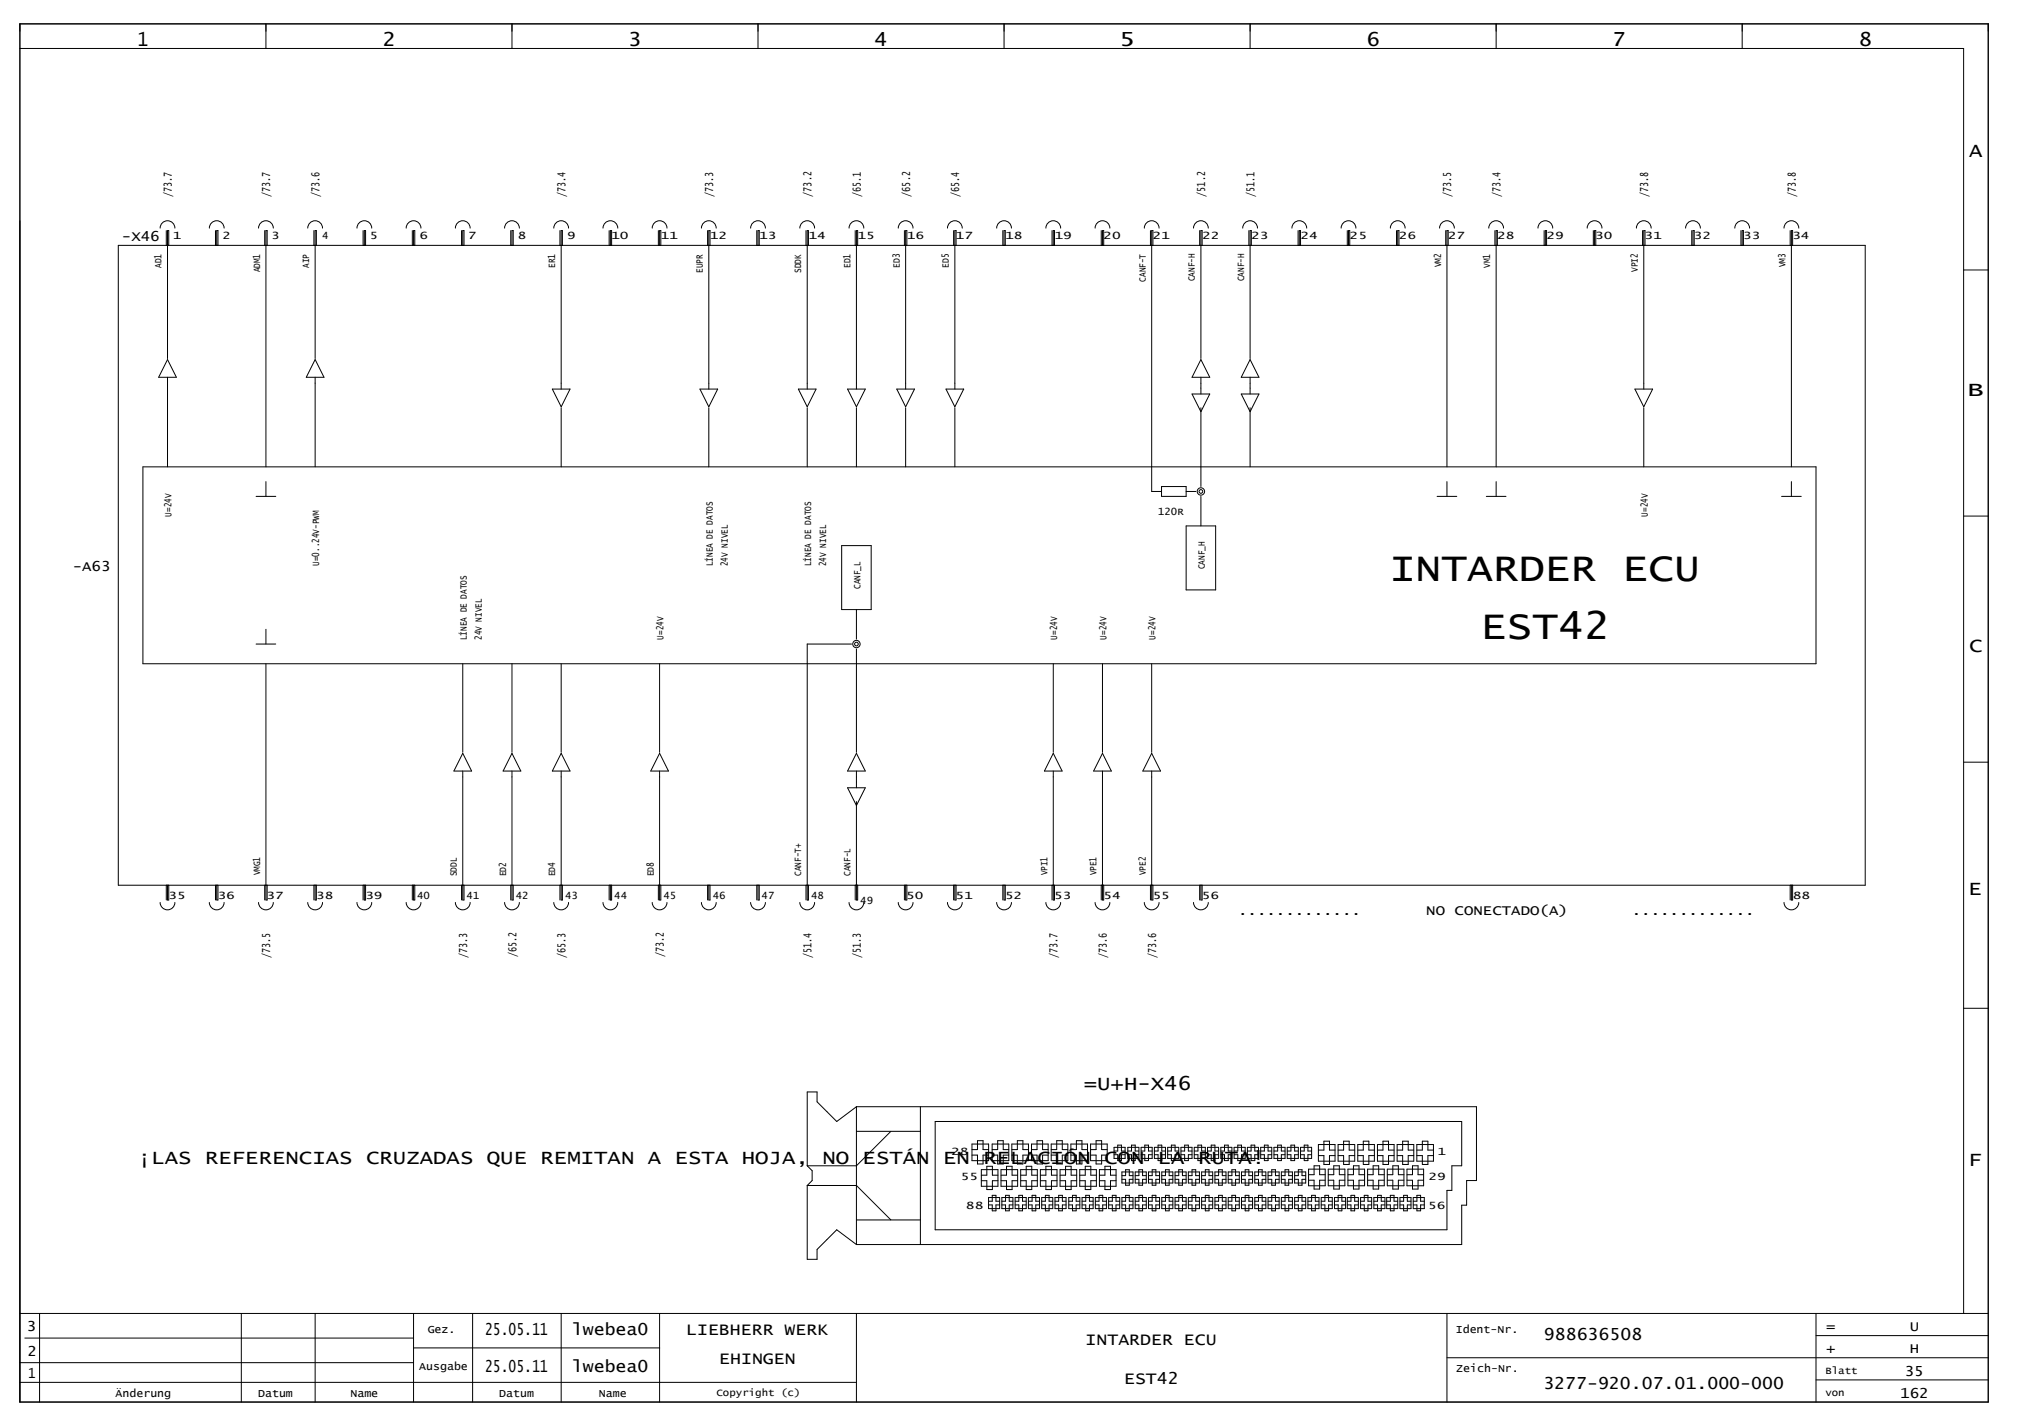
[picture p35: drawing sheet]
<svg xmlns="http://www.w3.org/2000/svg" width="408mm" height="284mm" viewBox="0 0 408 284" stroke-linecap="round" stroke-linejoin="round" font-family="sans-serif">
<defs><g id="words">
<g font-size="7.8">
<text x="279.6" y="116.8">INTARDER ECU</text>
<text x="297.9" y="128.6">EST42</text>
</g>
<g font-size="3.9">
<text x="27.6" y="9.3">1</text>
<text x="77" y="9.3">2</text>
<text x="126.4" y="9.3">3</text>
<text x="175.9" y="9.3">4</text>
<text x="225.1" y="9.3">5</text>
<text x="274.9" y="9.3">6</text>
<text x="324.4" y="9.3">7</text>
<text x="373.9" y="9.3">8</text>
<text x="396.2" y="31.6">A</text>
<text x="395.8" y="79.6">B</text>
<text x="396.2" y="131.1">C</text>
<text x="396" y="180.1">E</text>
<text x="218" y="219.2">=U+H-X46</text>
<text x="27.7" y="234">¡LAS REFERENCIAS CRUZADAS QUE REMITAN A ESTA HOJA, NO ESTÁN EN RELACIÓN CON LA RUTA!</text>
<text x="396" y="234.5">F</text>
</g>
<g font-size="3.4">
<text x="97.6" y="268.5">25.05.11</text>
<text x="115.1" y="268.5">lwebea0</text>
<text x="138" y="268.5">LIEBHERR WERK</text>
<text x="310.6" y="269.5">988636508</text>
<text x="97.6" y="275.9">25.05.11</text>
<text x="115.1" y="275.9">lwebea0</text>
<text x="144.7" y="274.4">EHINGEN</text>
<text x="218.4" y="270.4">INTARDER ECU</text>
<text x="226.1" y="278.4">EST42</text>
<text x="310.5" y="279.4">3277-920.07.01.000-000</text>
</g>
<g font-size="2.8">
<text x="24.5" y="48.5">-X46</text>
<text x="14.6" y="114.8">-A63</text>
<text x="249.1" y="184.1">.............</text>
<text x="287" y="184.1">NO CONECTADO(A)</text>
<text x="328.3" y="184.1">.............</text>
<text x="5.4" y="267.8">3</text>
<text x="367.4" y="267.8">=</text>
<text x="384.3" y="267.8">U</text>
<text x="5.5" y="272.7">2</text>
<text x="367.4" y="272.2">+</text>
<text x="384.3" y="272.2">H</text>
<text x="5.6" y="277.2">1</text>
<text x="382.3" y="281.1">162</text>
<text x="383.2" y="276.7">35</text>
</g>
<g font-size="2.2">
<text x="34.6" y="39.5" transform="rotate(-90 34.6 39.5)">/73.7</text>
<text x="54.4" y="39.5" transform="rotate(-90 54.4 39.5)">/73.7</text>
<text x="64.3" y="39.5" transform="rotate(-90 64.3 39.5)">/73.6</text>
<text x="113.8" y="39.5" transform="rotate(-90 113.8 39.5)">/73.4</text>
<text x="143.5" y="39.5" transform="rotate(-90 143.5 39.5)">/73.3</text>
<text x="163.3" y="39.5" transform="rotate(-90 163.3 39.5)">/73.2</text>
<text x="173.2" y="39.5" transform="rotate(-90 173.2 39.5)">/65.1</text>
<text x="183.1" y="39.5" transform="rotate(-90 183.1 39.5)">/65.2</text>
<text x="193" y="39.5" transform="rotate(-90 193 39.5)">/65.4</text>
<text x="242.5" y="39.5" transform="rotate(-90 242.5 39.5)">/51.2</text>
<text x="252.4" y="39.5" transform="rotate(-90 252.4 39.5)">/51.1</text>
<text x="292" y="39.5" transform="rotate(-90 292 39.5)">/73.5</text>
<text x="301.9" y="39.5" transform="rotate(-90 301.9 39.5)">/73.4</text>
<text x="331.6" y="39.5" transform="rotate(-90 331.6 39.5)">/73.8</text>
<text x="361.3" y="39.5" transform="rotate(-90 361.3 39.5)">/73.8</text>
<text x="54.4" y="192.6" transform="rotate(-90 54.4 192.6)">/73.5</text>
<text x="94" y="192.6" transform="rotate(-90 94 192.6)">/73.3</text>
<text x="103.9" y="192.6" transform="rotate(-90 103.9 192.6)">/65.2</text>
<text x="113.8" y="192.6" transform="rotate(-90 113.8 192.6)">/65.3</text>
<text x="133.6" y="192.6" transform="rotate(-90 133.6 192.6)">/73.2</text>
<text x="163.3" y="192.7" transform="rotate(-90 163.3 192.7)">/51.4</text>
<text x="173.2" y="192.6" transform="rotate(-90 173.2 192.6)">/51.3</text>
<text x="212.8" y="192.6" transform="rotate(-90 212.8 192.6)">/73.7</text>
<text x="222.7" y="192.7" transform="rotate(-90 222.7 192.7)">/73.6</text>
<text x="232.6" y="192.7" transform="rotate(-90 232.6 192.7)">/73.6</text>
<text x="86" y="268">Gez.</text>
<text x="292.9" y="268">Ident-Nr.</text>
<text x="84.3" y="275.5">Ausgabe</text>
<text x="293" y="275.9">Zeich-Nr.</text>
<text x="23.2" y="280.9">Änderung</text>
<text x="51.9" y="280.9">Datum</text>
<text x="70.5" y="280.9">Name</text>
<text x="100.4" y="280.9">Datum</text>
<text x="120.5" y="280.9">Name</text>
</g>
<g font-size="2">
<text x="32.5" y="53.9" transform="rotate(-90 32.5 53.9)">AD1</text>
<text x="34.8" y="48.2">1</text>
<text x="44.7" y="48.2">2</text>
<text x="54.6" y="48.2">3</text>
<text x="62.2" y="53.9" transform="rotate(-90 62.2 53.9)">AIP</text>
<text x="64.8" y="48.2">4</text>
<text x="74.4" y="48.2">5</text>
<text x="84.4" y="48.2">6</text>
<text x="94.2" y="48.2">7</text>
<text x="104.2" y="48.2">8</text>
<text x="111.7" y="53.9" transform="rotate(-90 111.7 53.9)">ER1</text>
<text x="114.1" y="48.2">9</text>
<text x="123" y="48.2">10</text>
<text x="132.9" y="48.2">11</text>
<text x="142.8" y="48.2">12</text>
<text x="152.7" y="48.2">13</text>
<text x="162.6" y="48.2">14</text>
<text x="171.1" y="53.9" transform="rotate(-90 171.1 53.9)">ED1</text>
<text x="172.5" y="48.2">15</text>
<text x="181" y="53.9" transform="rotate(-90 181 53.9)">ED3</text>
<text x="182.4" y="48.2">16</text>
<text x="190.9" y="53.9" transform="rotate(-90 190.9 53.9)">ED5</text>
<text x="192.3" y="48.2">17</text>
<text x="202.2" y="48.2">18</text>
<text x="212.1" y="48.2">19</text>
<text x="222" y="48.2">20</text>
<text x="231.9" y="48.2">21</text>
<text x="241.8" y="48.2">22</text>
<text x="251.7" y="48.2">23</text>
<text x="261.6" y="48.2">24</text>
<text x="271.5" y="48.2">25</text>
<text x="281.4" y="48.2">26</text>
<text x="289.9" y="53.8" transform="rotate(-90 289.9 53.8)">VM2</text>
<text x="291.3" y="48.2">27</text>
<text x="299.8" y="53.9" transform="rotate(-90 299.8 53.9)">VM1</text>
<text x="301.2" y="48.2">28</text>
<text x="311.1" y="48.2">29</text>
<text x="320.9" y="48.2">30</text>
<text x="330.8" y="48.2">31</text>
<text x="340.8" y="48.2">32</text>
<text x="350.7" y="48.2">33</text>
<text x="359.2" y="53.8" transform="rotate(-90 359.2 53.8)">VM3</text>
<text x="360.6" y="48.2">34</text>
<text x="52.3" y="54.8" transform="rotate(-90 52.3 54.8)">ADM1</text>
<text x="141.4" y="54.9" transform="rotate(-90 141.4 54.9)">EUPR</text>
<text x="161.2" y="54.9" transform="rotate(-90 161.2 54.9)">SDDK</text>
<text x="230.5" y="56.7" transform="rotate(-90 230.5 56.7)">CANF-T</text>
<text x="240.4" y="56.6" transform="rotate(-90 240.4 56.6)">CANF-H</text>
<text x="250.3" y="56.6" transform="rotate(-90 250.3 56.6)">CANF-H</text>
<text x="329.5" y="54.7" transform="rotate(-90 329.5 54.7)">VPI2</text>
<text x="34.5" y="103.9" transform="rotate(-90 34.5 103.9)">U=24V</text>
<text x="233" y="103.6">120R</text>
<text x="331.5" y="103.9" transform="rotate(-90 331.5 103.9)">U=24V</text>
<text x="64.2" y="113.8" transform="rotate(-90 64.2 113.8)">U=0..24V-PWM</text>
<text x="143.4" y="113.9" transform="rotate(-90 143.4 113.9)">LÍNEA DE DATOS</text>
<text x="146.4" y="113.9" transform="rotate(-90 146.4 113.9)">24V NIVEL</text>
<text x="163.2" y="113.9" transform="rotate(-90 163.2 113.9)">LÍNEA DE DATOS</text>
<text x="166.2" y="113.9" transform="rotate(-90 166.2 113.9)">24V NIVEL</text>
<text x="173.1" y="118.5" transform="rotate(-90 173.1 118.5)">CANF_L</text>
<text x="242.4" y="114.5" transform="rotate(-90 242.4 114.5)">CANF_H</text>
<text x="93.9" y="128.7" transform="rotate(-90 93.9 128.7)">LÍNEA DE DATOS</text>
<text x="96.9" y="128.7" transform="rotate(-90 96.9 128.7)">24V NIVEL</text>
<text x="133.5" y="128.6" transform="rotate(-90 133.5 128.6)">U=24V</text>
<text x="212.7" y="128.6" transform="rotate(-90 212.7 128.6)">U=24V</text>
<text x="222.6" y="128.6" transform="rotate(-90 222.6 128.6)">U=24V</text>
<text x="232.5" y="128.6" transform="rotate(-90 232.5 128.6)">U=24V</text>
<text x="52.3" y="176.1" transform="rotate(-90 52.3 176.1)">VMG1</text>
<text x="91.9" y="176.3" transform="rotate(-90 91.9 176.3)">SDDL</text>
<text x="101.8" y="176.3" transform="rotate(-90 101.8 176.3)">ED2</text>
<text x="111.7" y="176.3" transform="rotate(-90 111.7 176.3)">ED4</text>
<text x="131.5" y="176.3" transform="rotate(-90 131.5 176.3)">ED8</text>
<text x="161.2" y="176.2" transform="rotate(-90 161.2 176.2)">CANF-T+</text>
<text x="171.1" y="176.2" transform="rotate(-90 171.1 176.2)">CANF-L</text>
<text x="210.7" y="176.1" transform="rotate(-90 210.7 176.1)">VPI1</text>
<text x="220.6" y="176.1" transform="rotate(-90 220.6 176.1)">VPE1</text>
<text x="230.5" y="176.1" transform="rotate(-90 230.5 176.1)">VPE2</text>
<text x="33.9" y="180.8">35</text>
<text x="43.8" y="180.8">36</text>
<text x="53.6" y="180.8">37</text>
<text x="63.6" y="180.8">38</text>
<text x="73.5" y="180.8">39</text>
<text x="83.9" y="180.8">40</text>
<text x="93.8" y="180.8">41</text>
<text x="103.8" y="180.8">42</text>
<text x="113.7" y="180.8">43</text>
<text x="123.6" y="180.8">44</text>
<text x="133.5" y="180.8">45</text>
<text x="143.4" y="180.8">46</text>
<text x="153.2" y="180.8">47</text>
<text x="163.2" y="180.8">48</text>
<text x="173.1" y="181.8">49</text>
<text x="182.3" y="180.8">50</text>
<text x="192.2" y="180.8">51</text>
<text x="202.2" y="180.8">52</text>
<text x="212.1" y="180.8">53</text>
<text x="222" y="180.8">54</text>
<text x="231.9" y="180.8">55</text>
<text x="241.8" y="180.8">56</text>
<text x="360.7" y="180.8">88</text>
<text x="191.3" y="232.3">28</text>
<text x="289.2" y="232.3">1</text>
<text x="193.3" y="237.2">55</text>
<text x="287.4" y="237.2">29</text>
<text x="194.3" y="243.2">88</text>
<text x="287.3" y="243.2">56</text>
<text x="144.2" y="280.8">Copyright (c)</text>
<text x="367.2" y="280.8">von</text>
<text x="367.2" y="276.4">Blatt</text>
</g>
</g></defs>
<g fill="none" stroke="#000" stroke-width=".2">
<path d="M4 4.8h396v277.2h-396zM4 9.7h391.1v254.5M53.5 4.8v4.9M103 4.8v4.9M152.5 4.8v4.9M202 4.8v4.9M251.5 4.8v4.9M301 4.8v4.9M350.5 4.8v4.9M23.8 49.3h351.5v128.7h-351.5zM32.2 45.9a1.49 1.49 0 0 1 1.5-1.5 1.49 1.49 0 0 1 1.5 1.5M33.5 46.4v2.9"/>
<path d="M33.9 49.3v-2.9h-.2v25.7M42.1 45.9a1.49 1.49 0 0 1 1.5-1.5 1.49 1.49 0 0 1 1.5 1.5M43.4 46.4v2.9M43.6 49.3v-2.9h.2v2.9M52 45.9a1.49 1.49 0 0 1 1.5-1.5 1.49 1.49 0 0 1 1.5 1.5M53.3 46.4v2.9M53.7 49.3v-2.9h-.2v47.5M61.9 45.9a1.49 1.49 0 0 1 1.5-1.5 1.49 1.49 0 0 1 1.5 1.5M63.2 46.4v2.9M63.6 49.3v-2.9h-.2v25.7M71.8 45.9a1.49 1.49 0 0 1 1.5-1.5 1.49 1.49 0 0 1 1.5 1.5M73.1 46.4v2.9"/>
<path d="M73.3 49.3v-2.9h.2v2.9M81.7 45.9a1.49 1.49 0 0 1 1.5-1.5 1.49 1.49 0 0 1 1.5 1.5M83 46.4v2.9M83.2 49.3v-2.9h.2v2.9M91.6 45.9a1.48 1.48 0 0 1 1.5-1.5 1.48 1.48 0 0 1 1.5 1.5M92.9 46.4v2.9M93.1 49.3v-2.9h.2v2.9M101.5 45.9a1.49 1.49 0 0 1 1.5-1.5 1.49 1.49 0 0 1 1.5 1.5M102.8 46.4v2.9M103 49.3v-2.9h.2v2.9M111.4 45.9a1.49 1.49 0 0 1 1.5-1.5 1.49 1.49 0 0 1 1.5 1.5M112.7 46.4v2.9"/>
<path d="M113.1 49.3v-2.9h-.2v31.9M121.3 45.9a1.48 1.48 0 0 1 1.5-1.5 1.48 1.48 0 0 1 1.5 1.5M122.6 46.4v2.9M122.8 49.3v-2.9h.2v2.9M131.2 45.9a1.49 1.49 0 0 1 1.5-1.5 1.49 1.49 0 0 1 1.5 1.5M132.5 46.4v2.9M132.7 49.3v-2.9h.2v2.9M141.1 45.9a1.49 1.49 0 0 1 1.5-1.5 1.49 1.49 0 0 1 1.5 1.5M142.4 46.4v2.9M142.8 49.3v-2.9h-.2v31.9M151 45.9a1.48 1.48 0 0 1 1.5-1.5 1.48 1.48 0 0 1 1.5 1.5M152.3 46.4v2.9"/>
<path d="M152.5 49.3v-2.9h.2v2.9M160.9 45.9a1.49 1.49 0 0 1 1.5-1.5 1.49 1.49 0 0 1 1.5 1.5M162.2 46.4v2.9M162.6 49.3v-2.9h-.2v31.9M170.8 45.9a1.48 1.48 0 0 1 1.5-1.5 1.48 1.48 0 0 1 1.5 1.5M172.1 46.4v2.9M172.5 49.3v-2.9h-.2v31.9M180.7 45.9a1.48 1.48 0 0 1 1.5-1.5 1.48 1.48 0 0 1 1.5 1.5M182 46.4v2.9M182.4 49.3v-2.9h-.2v31.9M190.6 45.9a1.48 1.48 0 0 1 1.5-1.5 1.48 1.48 0 0 1 1.5 1.5M191.9 46.4v2.9"/>
<path d="M192.3 49.3v-2.9h-.2v31.9M200.5 45.9a1.49 1.49 0 0 1 1.5-1.5 1.49 1.49 0 0 1 1.5 1.5M201.8 46.4v2.9M202 49.3v-2.9h.2v2.9M210.4 45.9a1.48 1.48 0 0 1 1.5-1.5 1.48 1.48 0 0 1 1.5 1.5M211.7 46.4v2.9M211.9 49.3v-2.9h.2v2.9M220.3 45.9a1.48 1.48 0 0 1 1.5-1.5 1.48 1.48 0 0 1 1.5 1.5M221.6 46.4v2.9M221.8 49.3v-2.9h.2v2.9M230.2 45.9a1.48 1.48 0 0 1 1.5-1.5 1.48 1.48 0 0 1 1.5 1.5M231.5 46.4v2.9"/>
<path d="M231.9 49.3v-2.9h-.2v52.4h2M240.1 45.9a1.48 1.48 0 0 1 1.5-1.5 1.48 1.48 0 0 1 1.5 1.5M241.4 46.4v2.9M241.8 49.3v-2.9h-.2v25.7M250 45.9a1.48 1.48 0 0 1 1.5-1.5 1.48 1.48 0 0 1 1.5 1.5M251.3 46.4v2.9M251.7 49.3v-2.9h-.2v25.7M259.9 45.9a1.48 1.48 0 0 1 1.5-1.5 1.48 1.48 0 0 1 1.5 1.5M261.2 46.4v2.9M261.4 49.3v-2.9h.2v2.9M269.8 45.9a1.48 1.48 0 0 1 1.5-1.5 1.48 1.48 0 0 1 1.5 1.5M271.1 46.4v2.9"/>
<path d="M271.3 49.3v-2.9h.2v2.9M279.7 45.9a1.49 1.49 0 0 1 1.5-1.5 1.49 1.49 0 0 1 1.5 1.5M281 46.4v2.9M281.2 49.3v-2.9h.2v2.9M289.6 45.9a1.49 1.49 0 0 1 1.5-1.5 1.49 1.49 0 0 1 1.5 1.5M290.9 46.4v2.9M291.3 49.3v-2.9h-.2v47.5M299.5 45.9a1.48 1.48 0 0 1 1.5-1.5 1.48 1.48 0 0 1 1.5 1.5M300.8 46.4v2.9M301.2 49.3v-2.9h-.2v47.5M309.4 45.9a1.48 1.48 0 0 1 1.5-1.5 1.48 1.48 0 0 1 1.5 1.5M310.7 46.4v2.9"/>
<path d="M310.9 49.3v-2.9h.2v2.9M319.3 45.9a1.48 1.48 0 0 1 1.5-1.5 1.48 1.48 0 0 1 1.5 1.5M320.6 46.4v2.9M320.8 49.3v-2.9h.2v2.9M329.2 45.9a1.48 1.48 0 0 1 1.5-1.5 1.48 1.48 0 0 1 1.5 1.5M330.5 46.4v2.9M330.9 49.3v-2.9h-.2v31.9M339.1 45.9a1.49 1.49 0 0 1 1.5-1.5 1.49 1.49 0 0 1 1.5 1.5M340.4 46.4v2.9M340.6 49.3v-2.9h.2v2.9M349 45.9a1.48 1.48 0 0 1 1.5-1.5 1.48 1.48 0 0 1 1.5 1.5M350.3 46.4v2.9"/>
<path d="M350.5 49.3v-2.9h.2v2.9M358.9 45.9a1.48 1.48 0 0 1 1.5-1.5 1.48 1.48 0 0 1 1.5 1.5M360.2 46.4v2.9M360.6 49.3v-2.9h-.2v47.5M395.1 54.3h4.9M33.7 72.3l1.8 3.6h-3.6zM33.7 75.9v18M63.4 72.3l1.8 3.6h-3.6zM63.4 75.9v18M111.1 78.3h3.6l-1.8 3.5zM140.8 78.3h3.6l-1.8 3.5zM160.6 78.3h3.6l-1.8 3.5z"/>
<path d="M170.5 78.3h3.6l-1.8 3.5zM180.4 78.3h3.6l-1.8 3.5zM190.3 78.3h3.6l-1.8 3.5zM239.8 79.2h3.6l-1.8 3.6zM241.6 72.3l1.8 3.6h-3.6zM241.6 75.9v3.3M249.7 79.2h3.6l-1.8 3.6zM251.5 72.3l1.8 3.6h-3.6zM251.5 75.9v3.3M328.9 78.3h3.6l-1.8 3.5zM28.8 93.9h336.6v39.6h-336.6zM51.5 99.8h4"/>
<path d="M53.5 96.9v2.9M112.9 82v11.9M142.6 82v11.9M162.4 82v11.9M172.3 82v11.9M182.2 82v11.9M192.1 82v11.9M233.7 97.9h4.9v1.9h-4.9zM238.6 98.8h2M241.6 82v15.9M241.6 99.8v6M251.5 82v11.9"/>
<path d="M289.1 99.8h4M291.1 96.9v2.9M299 99.8h4M301 96.9v2.9M330.7 82v11.9M358.4 99.8h4M360.4 96.9v2.9M169.3 109.7h6v12.9h-6zM238.6 105.8h6v12.8h-6zM395.1 103.8h4.9M51.5 129.5h4M53.5 126.6v2.9"/>
<path d="M53.5 133.5v47.5h.2v-3M93.1 133.5v17.8M103 133.5v17.8M112.9 133.5v17.8M132.7 133.5v17.8M171.3 129.5h-8.9v51.5h.2v-3M172.3 122.6v5.9M172.3 130.5v20.8M211.9 133.5v17.8M221.8 133.5v17.8M231.7 133.5v17.8M93.1 151.5l1.8 3.6h-3.6z"/>
<path d="M93.1 155.1v25.9h.2v-3M103 151.5l1.8 3.6h-3.6zM103 155.1v25.9h.2v-3M112.9 155.1v25.9h.2v-3M112.9 151.5l1.8 3.6h-3.6zM132.7 151.5l1.8 3.6h-3.6zM132.7 155.1v25.9h.2v-3M170.5 158.4h3.6l-1.8 3.6zM172.3 155.1v3.3M172.3 151.5l1.8 3.6h-3.6zM211.9 151.5l1.8 3.6h-3.6zM211.9 155.1v25.9h.2v-3"/>
<path d="M221.8 151.5l1.8 3.6h-3.6zM221.8 155.1v25.9h.2v-3M231.7 151.5l1.8 3.6h-3.6zM231.7 155.1v25.9h.2v-3M395.1 153.3h4.9M33.5 178v3M33.7 178v3h.2v-3M43.4 178v3M43.6 178v3h.2v-3M53.3 178v3M63.2 178v3M63.4 178v3h.2v-3"/>
<path d="M73.1 178v3M73.3 178v3h.2v-3M83 178v3M83.2 178v3h.2v-3M92.9 178v3M102.8 178v3M112.7 178v3M122.6 178v3M122.8 178v3h.2v-3M132.5 178v3M142.4 178v3M142.6 178v3h.2v-3"/>
<path d="M152.3 178v3M152.5 178v3h.2v-3M162.2 178v3M172.1 178v3M172.3 161.2v19.8h.2v-3M182 178v3M182.2 178v3h.2v-3M191.9 178v3M192.1 178v3h.2v-3M201.8 178v3M202 178v3h.2v-3M211.7 178v3"/>
<path d="M221.6 178v3M231.5 178v3M241.4 178v3M241.6 178v3h.2v-3M360.2 178v3M360.4 178v3h.2v-3M32.2 181.5a1.49 1.49 0 0 0 1.5 1.5 1.49 1.49 0 0 0 1.5-1.5M42.1 181.5a1.49 1.49 0 0 0 1.5 1.5 1.49 1.49 0 0 0 1.5-1.5M52 181.5a1.49 1.49 0 0 0 1.5 1.5 1.49 1.49 0 0 0 1.5-1.5M61.9 181.5a1.49 1.49 0 0 0 1.5 1.5 1.49 1.49 0 0 0 1.5-1.5M71.8 181.5a1.49 1.49 0 0 0 1.5 1.5 1.49 1.49 0 0 0 1.5-1.5M81.7 181.5a1.49 1.49 0 0 0 1.5 1.5 1.49 1.49 0 0 0 1.5-1.5"/>
<path d="M91.6 181.5a1.48 1.48 0 0 0 1.5 1.5 1.48 1.48 0 0 0 1.5-1.5M101.5 181.5a1.49 1.49 0 0 0 1.5 1.5 1.49 1.49 0 0 0 1.5-1.5M111.4 181.5a1.49 1.49 0 0 0 1.5 1.5 1.49 1.49 0 0 0 1.5-1.5M121.3 181.5a1.48 1.48 0 0 0 1.5 1.5 1.48 1.48 0 0 0 1.5-1.5M131.2 181.5a1.49 1.49 0 0 0 1.5 1.5 1.49 1.49 0 0 0 1.5-1.5M141.1 181.5a1.49 1.49 0 0 0 1.5 1.5 1.49 1.49 0 0 0 1.5-1.5M151 181.5a1.48 1.48 0 0 0 1.5 1.5 1.48 1.48 0 0 0 1.5-1.5M160.9 181.5a1.49 1.49 0 0 0 1.5 1.5 1.49 1.49 0 0 0 1.5-1.5M170.8 181.5a1.48 1.48 0 0 0 1.5 1.5 1.48 1.48 0 0 0 1.5-1.5M180.7 181.5a1.48 1.48 0 0 0 1.5 1.5 1.48 1.48 0 0 0 1.5-1.5M190.6 181.5a1.48 1.48 0 0 0 1.5 1.5 1.48 1.48 0 0 0 1.5-1.5M200.5 181.5a1.49 1.49 0 0 0 1.5 1.5 1.49 1.49 0 0 0 1.5-1.5"/>
<path d="M210.4 181.5a1.48 1.48 0 0 0 1.5 1.5 1.48 1.48 0 0 0 1.5-1.5M220.3 181.5a1.48 1.48 0 0 0 1.5 1.5 1.48 1.48 0 0 0 1.5-1.5M230.2 181.5a1.48 1.48 0 0 0 1.5 1.5 1.48 1.48 0 0 0 1.5-1.5M240.1 181.5a1.48 1.48 0 0 0 1.5 1.5 1.48 1.48 0 0 0 1.5-1.5M358.9 181.5a1.48 1.48 0 0 0 1.5 1.5 1.48 1.48 0 0 0 1.5-1.5M395.1 202.8h4.9M162.4 238.4v14.9h2v-2l3.9-4 4 3M162.4 234.5l1 1v1.9l-1 1M162.4 238.4h9.9l6.9 7M172.3 222.6l-4 3-3.9-4v-2h-2v14.9M172.3 222.6v27.7M172.3 222.6h124.7v14.8h-1.9v5h-1v7.9h-121.8"/>
<path d="M172.3 227.5h12.9M179.2 227.5l-6.9 7h-9.9M185.2 222.6v27.7M188.1 225.6h106v8.9h-2v4.9h-1v7.9h-103zM195.5 230.1h3.4v3.4h-3.4zM195.5 231.2h1.2v-1.8h1.1v1.8h1.1M195.5 232.3h1.2v1.8h1.1v-1.8h1.1M197.4 235.3h3.4v3.3h-3.4zM197.4 236.4h1.1v-1.8h1.2v1.8h1.1M197.4 237.5h1.1v1.8h1.2v-1.8h1.1M199.6 230.1h3.4v3.4h-3.4zM199.6 231.2h1.1v-1.8h1.1v1.8h1.2"/>
<path d="M199.6 232.3h1.1v1.8h1.1v-1.8h1.2M201.4 235.3h3.3v3.3h-3.3zM201.4 236.4h1.1v-1.8h1.1v1.8h1.1M201.4 237.5h1.1v1.8h1.1v-1.8h1.1M203.6 230.1h3.3v3.4h-3.3zM203.6 231.2h1.1v-1.8h1.1v1.8h1.1M203.6 232.3h1.1v1.8h1.1v-1.8h1.1M205.3 235.3h3.4v3.3h-3.4zM205.3 236.4h1.2v-1.8h1.1v1.8h1.1M205.3 237.5h1.2v1.8h1.1v-1.8h1.1M207.5 230.1h3.4v3.4h-3.4zM207.5 231.2h1.1v-1.8h1.2v1.8h1.1"/>
<path d="M207.5 232.3h1.1v1.8h1.2v-1.8h1.1M209.3 235.3h3.4v3.3h-3.4zM209.3 236.4h1.1v-1.8h1.1v1.8h1.2M209.3 237.5h1.1v1.8h1.1v-1.8h1.2M211.5 230.1h3.3v3.4h-3.3zM211.5 231.2h1.1v-1.8h1.1v1.8h1.1M211.5 232.3h1.1v1.8h1.1v-1.8h1.1M213.3 235.3h3.3v3.3h-3.3zM213.3 236.4h1.1v-1.8h1.1v1.8h1.1M213.3 237.5h1.1v1.8h1.1v-1.8h1.1M215.4 230.1h3.4v3.4h-3.4zM215.4 231.2h1.2v-1.8h1.1v1.8h1.1"/>
<path d="M215.4 232.3h1.2v1.8h1.1v-1.8h1.1M217.2 235.3h3.4v3.3h-3.4zM217.2 236.4h1.1v-1.8h1.2v1.8h1.1M217.2 237.5h1.1v1.8h1.2v-1.8h1.1M219.4 230.1h3.4v3.4h-3.4zM219.4 231.2h1.1v-1.8h1.1v1.8h1.2M219.4 232.3h1.1v1.8h1.1v-1.8h1.2M221.2 235.3h3.3v3.3h-3.3zM221.2 236.4h1.1v-1.8h1.1v1.8h1.1M221.2 237.5h1.1v1.8h1.1v-1.8h1.1M224.1 230.8h2.3v2.2h-2.3zM224.1 231.5h.8v-1.2h.7v1.2h.8"/>
<path d="M224.1 232.3h.8v1.1h.7v-1.1h.8M225.7 235.7h2.2v2.2h-2.2zM225.7 236.5h.8v-1.2h.7v1.2h.7M225.7 237.2h.8v1.2h.7v-1.2h.7M226.9 230.8h2.2v2.2h-2.2zM226.9 231.5h.7v-1.2h.8v1.2h.7M226.9 232.3h.7v1.1h.8v-1.1h.7M228.4 235.7h2.2v2.2h-2.2zM228.4 236.5h.7v-1.2h.8v1.2h.7M228.4 237.2h.7v1.2h.8v-1.2h.7M229.6 230.8h2.2v2.2h-2.2zM229.6 231.5h.7v-1.2h.8v1.2h.7"/>
<path d="M229.6 232.3h.7v1.1h.8v-1.1h.7M231.1 235.7h2.2v2.2h-2.2zM231.1 236.5h.7v-1.2h.7v1.2h.8M231.1 237.2h.7v1.2h.7v-1.2h.8M232.2 230.8h2.3v2.2h-2.3zM232.2 231.5h.8v-1.2h.7v1.2h.8M232.2 232.3h.8v1.1h.7v-1.1h.8M233.7 235.7h2.3v2.2h-2.3zM233.7 236.5h.8v-1.2h.7v1.2h.8M233.7 237.2h.8v1.2h.7v-1.2h.8M234.9 230.8h2.2v2.2h-2.2zM234.9 231.5h.8v-1.2h.7v1.2h.7"/>
<path d="M234.9 232.3h.8v1.1h.7v-1.1h.7M236.4 235.7h2.2v2.2h-2.2zM236.4 236.5h.7v-1.2h.8v1.2h.7M236.4 237.2h.7v1.2h.8v-1.2h.7M237.6 230.8h2.2v2.2h-2.2zM237.6 231.5h.7v-1.2h.8v1.2h.7M237.6 232.3h.7v1.1h.8v-1.1h.7M239.1 235.7h2.2v2.2h-2.2zM239.1 236.5h.7v-1.2h.8v1.2h.7M239.1 237.2h.7v1.2h.8v-1.2h.7M240.3 230.8h2.2v2.2h-2.2zM240.3 231.5h.7v-1.2h.7v1.2h.8"/>
<path d="M240.3 232.3h.7v1.1h.7v-1.1h.8M241.7 235.7h2.3v2.2h-2.3zM241.7 236.5h.8v-1.2h.7v1.2h.8M241.7 237.2h.8v1.2h.7v-1.2h.8M242.9 230.8h2.3v2.2h-2.3zM242.9 231.5h.8v-1.2h.7v1.2h.8M242.9 232.3h.8v1.1h.7v-1.1h.8M244.4 235.7h2.2v2.2h-2.2zM244.4 236.5h.8v-1.2h.7v1.2h.7M244.4 237.2h.8v1.2h.7v-1.2h.7M245.6 230.8h2.2v2.2h-2.2zM245.6 231.5h.8v-1.2h.7v1.2h.7"/>
<path d="M245.6 232.3h.8v1.1h.7v-1.1h.7M247.1 235.7h2.2v2.2h-2.2zM247.1 236.5h.7v-1.2h.8v1.2h.7M247.1 237.2h.7v1.2h.8v-1.2h.7M248.3 230.8h2.2v2.2h-2.2zM248.3 231.5h.7v-1.2h.8v1.2h.7M248.3 232.3h.7v1.1h.8v-1.1h.7M249.8 236.5h.7v-1.2h.8v1.2h.7M249.8 237.2h.7v1.2h.8v-1.2h.7M249.8 235.7h2.2v2.2h-2.2zM251 230.8h2.2v2.2h-2.2zM251 231.5h.7v-1.2h.7v1.2h.8"/>
<path d="M251 232.3h.7v1.1h.7v-1.1h.8M252.4 235.7h2.3v2.2h-2.3zM252.4 236.5h.8v-1.2h.7v1.2h.8M252.4 237.2h.8v1.2h.7v-1.2h.8M253.6 230.8h2.3v2.2h-2.3zM253.6 231.5h.8v-1.2h.7v1.2h.8M253.6 232.3h.8v1.1h.7v-1.1h.8M255.1 235.7h2.2v2.2h-2.2zM255.1 236.5h.8v-1.2h.7v1.2h.7M255.1 237.2h.8v1.2h.7v-1.2h.7M256.3 230.8h2.2v2.2h-2.2zM256.3 231.5h.7v-1.2h.8v1.2h.7"/>
<path d="M256.3 232.3h.7v1.1h.8v-1.1h.7M257.8 235.7h2.2v2.2h-2.2zM257.8 236.5h.7v-1.2h.8v1.2h.7M257.8 237.2h.7v1.2h.8v-1.2h.7M259 230.8h2.2v2.2h-2.2zM259 231.5h.7v-1.2h.8v1.2h.7M259 232.3h.7v1.1h.8v-1.1h.7M260.5 235.7h2.2v2.2h-2.2zM260.5 236.5h.7v-1.2h.7v1.2h.8M260.5 237.2h.7v1.2h.7v-1.2h.8M261.6 230.8h2.3v2.2h-2.3zM261.6 231.5h.8v-1.2h.7v1.2h.8"/>
<path d="M261.6 232.3h.8v1.1h.7v-1.1h.8M263.3 235.2h3.3v3.3h-3.3zM263.3 236.3h1.1v-1.8h1.1v1.8h1.1M263.3 237.4h1.1v1.8h1.1v-1.8h1.1M265.2 230.2h3.4v3.3h-3.4zM265.2 231.3h1.1v-1.8h1.2v1.8h1.1M265.2 232.4h1.1v1.8h1.2v-1.8h1.1M267.2 235.2h3.4v3.3h-3.4zM267.2 236.3h1.1v-1.8h1.1v1.8h1.2M267.2 237.4h1.1v1.8h1.1v-1.8h1.2M269.2 230.2h3.3v3.3h-3.3zM269.2 231.3h1.1v-1.8h1.1v1.8h1.1"/>
<path d="M269.2 232.4h1.1v1.8h1.1v-1.8h1.1M271.2 235.2h3.3v3.3h-3.3zM271.2 236.3h1.1v-1.8h1.1v1.8h1.1M271.2 237.4h1.1v1.8h1.1v-1.8h1.1M273.2 230.2h3.3v3.3h-3.3zM273.2 231.3h1.1v-1.8h1.1v1.8h1.1M273.2 232.4h1.1v1.8h1.1v-1.8h1.1M275.1 235.2h3.4v3.3h-3.4zM275.1 236.3h1.2v-1.8h1.1v1.8h1.1M275.1 237.4h1.2v1.8h1.1v-1.8h1.1M277.1 230.2h3.4v3.3h-3.4zM277.1 231.3h1.1v-1.8h1.1v1.8h1.2"/>
<path d="M277.1 232.4h1.1v1.8h1.1v-1.8h1.2M279.1 235.2h3.3v3.3h-3.3zM279.1 236.3h1.1v-1.8h1.1v1.8h1.1M279.1 237.4h1.1v1.8h1.1v-1.8h1.1M281.1 230.2h3.3v3.3h-3.3zM281.1 231.3h1.1v-1.8h1.1v1.8h1.1M281.1 232.4h1.1v1.8h1.1v-1.8h1.1M283.1 235.2h3.3v3.3h-3.3zM283.1 236.3h1.1v-1.8h1.1v1.8h1.1M283.1 237.4h1.1v1.8h1.1v-1.8h1.1M285 230.2h3.4v3.3h-3.4zM285 231.3h1.2v-1.8h1.1v1.8h1.1"/>
<path d="M285 232.4h1.2v1.8h1.1v-1.8h1.1M172.3 245.4h12.9M198.9 240.9h2.2v2.2h-2.2zM198.9 241.6h.7v-1.2h.8v1.2h.7M198.9 242.4h.7v1.1h.8v-1.1h.7M201.6 240.9h2.2v2.2h-2.2zM201.6 241.6h.7v-1.2h.7v1.2h.8M201.6 242.4h.7v1.1h.7v-1.1h.8M204.2 240.9h2.3v2.2h-2.3zM204.2 241.6h.8v-1.2h.7v1.2h.8M204.2 242.4h.8v1.1h.7v-1.1h.8M206.9 240.9h2.2v2.2h-2.2z"/>
<path d="M206.9 241.6h.7v-1.2h.8v1.2h.7M206.9 242.4h.7v1.1h.8v-1.1h.7M209.6 240.9h2.2v2.2h-2.2zM209.6 241.6h.7v-1.2h.8v1.2h.7M209.6 242.4h.7v1.1h.8v-1.1h.7M212.2 240.9h2.3v2.2h-2.3zM212.2 241.6h.8v-1.2h.7v1.2h.8M212.2 242.4h.8v1.1h.7v-1.1h.8M215 240.9h2.2v2.2h-2.2zM215 241.6h.8v-1.2h.7v1.2h.7M215 242.4h.8v1.1h.7v-1.1h.7M217.7 240.9h2.2v2.2h-2.2z"/>
<path d="M217.7 241.6h.7v-1.2h.8v1.2h.7M217.7 242.4h.7v1.1h.8v-1.1h.7M220.4 240.9h2.2v2.2h-2.2zM220.4 241.6h.7v-1.2h.7v1.2h.8M220.4 242.4h.7v1.1h.7v-1.1h.8M223 240.9h2.3v2.2h-2.3zM223 241.6h.8v-1.2h.7v1.2h.8M223 242.4h.8v1.1h.7v-1.1h.8M225.7 240.9h2.2v2.2h-2.2zM225.7 241.6h.8v-1.2h.7v1.2h.7M225.7 242.4h.8v1.1h.7v-1.1h.7M228.4 240.9h2.2v2.2h-2.2z"/>
<path d="M228.4 241.6h.7v-1.2h.8v1.2h.7M228.4 242.4h.7v1.1h.8v-1.1h.7M231.1 240.9h2.2v2.2h-2.2zM231.1 241.6h.7v-1.2h.7v1.2h.8M231.1 242.4h.7v1.1h.7v-1.1h.8M233.7 240.9h2.3v2.2h-2.3zM233.7 241.6h.8v-1.2h.7v1.2h.8M233.7 242.4h.8v1.1h.7v-1.1h.8M236.4 240.9h2.2v2.2h-2.2zM236.4 241.6h.7v-1.2h.8v1.2h.7M236.4 242.4h.7v1.1h.8v-1.1h.7M239.1 240.9h2.2v2.2h-2.2z"/>
<path d="M239.1 241.6h.7v-1.2h.8v1.2h.7M239.1 242.4h.7v1.1h.8v-1.1h.7M241.7 240.9h2.3v2.2h-2.3zM241.7 241.6h.8v-1.2h.7v1.2h.8M241.7 242.4h.8v1.1h.7v-1.1h.8M244.4 240.9h2.2v2.2h-2.2zM244.4 241.6h.8v-1.2h.7v1.2h.7M244.4 242.4h.8v1.1h.7v-1.1h.7M247.1 240.9h2.2v2.2h-2.2zM247.1 241.6h.7v-1.2h.8v1.2h.7M247.1 242.4h.7v1.1h.8v-1.1h.7M249.8 241.6h.7v-1.2h.8v1.2h.7"/>
<path d="M249.8 242.4h.7v1.1h.8v-1.1h.7M249.8 240.9h2.2v2.2h-2.2zM252.4 240.9h2.3v2.2h-2.3zM252.4 241.6h.8v-1.2h.7v1.2h.8M252.4 242.4h.8v1.1h.7v-1.1h.8M255.1 240.9h2.2v2.2h-2.2zM255.1 241.6h.8v-1.2h.7v1.2h.7M255.1 242.4h.8v1.1h.7v-1.1h.7M257.8 240.9h2.2v2.2h-2.2zM257.8 241.6h.7v-1.2h.8v1.2h.7M257.8 242.4h.7v1.1h.8v-1.1h.7M260.5 240.9h2.2v2.2h-2.2z"/>
<path d="M260.5 241.6h.7v-1.2h.7v1.2h.8M260.5 242.4h.7v1.1h.7v-1.1h.8M263.1 240.9h2.3v2.2h-2.3zM263.1 241.6h.8v-1.2h.7v1.2h.8M263.1 242.4h.8v1.1h.7v-1.1h.8M265.8 240.9h2.2v2.2h-2.2zM265.8 241.6h.7v-1.2h.8v1.2h.7M265.8 242.4h.7v1.1h.8v-1.1h.7M268.5 240.9h2.2v2.2h-2.2zM268.5 241.6h.7v-1.2h.8v1.2h.7M268.5 242.4h.7v1.1h.8v-1.1h.7M271.1 240.9h2.2v2.2h-2.2z"/>
<path d="M271.1 241.6h.7v-1.2h.7v1.2h.8M271.1 242.4h.7v1.1h.7v-1.1h.8M273.7 240.9h2.3v2.2h-2.3zM273.7 241.6h.8v-1.2h.7v1.2h.8M273.7 242.4h.8v1.1h.7v-1.1h.8M276.4 240.9h2.2v2.2h-2.2zM276.4 241.6h.7v-1.2h.8v1.2h.7M276.4 242.4h.7v1.1h.8v-1.1h.7M279 240.9h2.2v2.2h-2.2zM279 241.6h.7v-1.2h.8v1.2h.7M279 242.4h.7v1.1h.8v-1.1h.7M281.6 240.9h2.3v2.2h-2.3z"/>
<path d="M281.6 241.6h.8v-1.2h.7v1.2h.8M281.6 242.4h.8v1.1h.7v-1.1h.8M284.3 240.9h2.2v2.2h-2.2zM284.3 241.6h.8v-1.2h.7v1.2h.7M284.3 242.4h.8v1.1h.7v-1.1h.7M4 278h168.3M4 274.1h79.2M4 264.2h396M5 269.1h78.2M8 264.2v17.8M48.5 264.2v17.8M63.4 264.2v17.8"/>
<path d="M83.2 264.2v17.8M83.2 271.1h49.5M95.1 264.2v17.8M112.9 264.2v17.8M132.7 264.2v17.8M172.3 264.2v17.8M291.1 264.2v17.8M291.1 273.1h108.9M365.4 264.2v17.8M365.4 277.5h34.6M365.4 268.6h34.6"/>
<circle cx="241.6" cy="98.8" r=".74"/>
<circle cx="241.6" cy="98.8" r=".37"/>
<circle cx="172.3" cy="129.5" r=".74"/>
<circle cx="172.3" cy="129.5" r=".37"/>
</g>
<use href="#words"/>
</svg>
